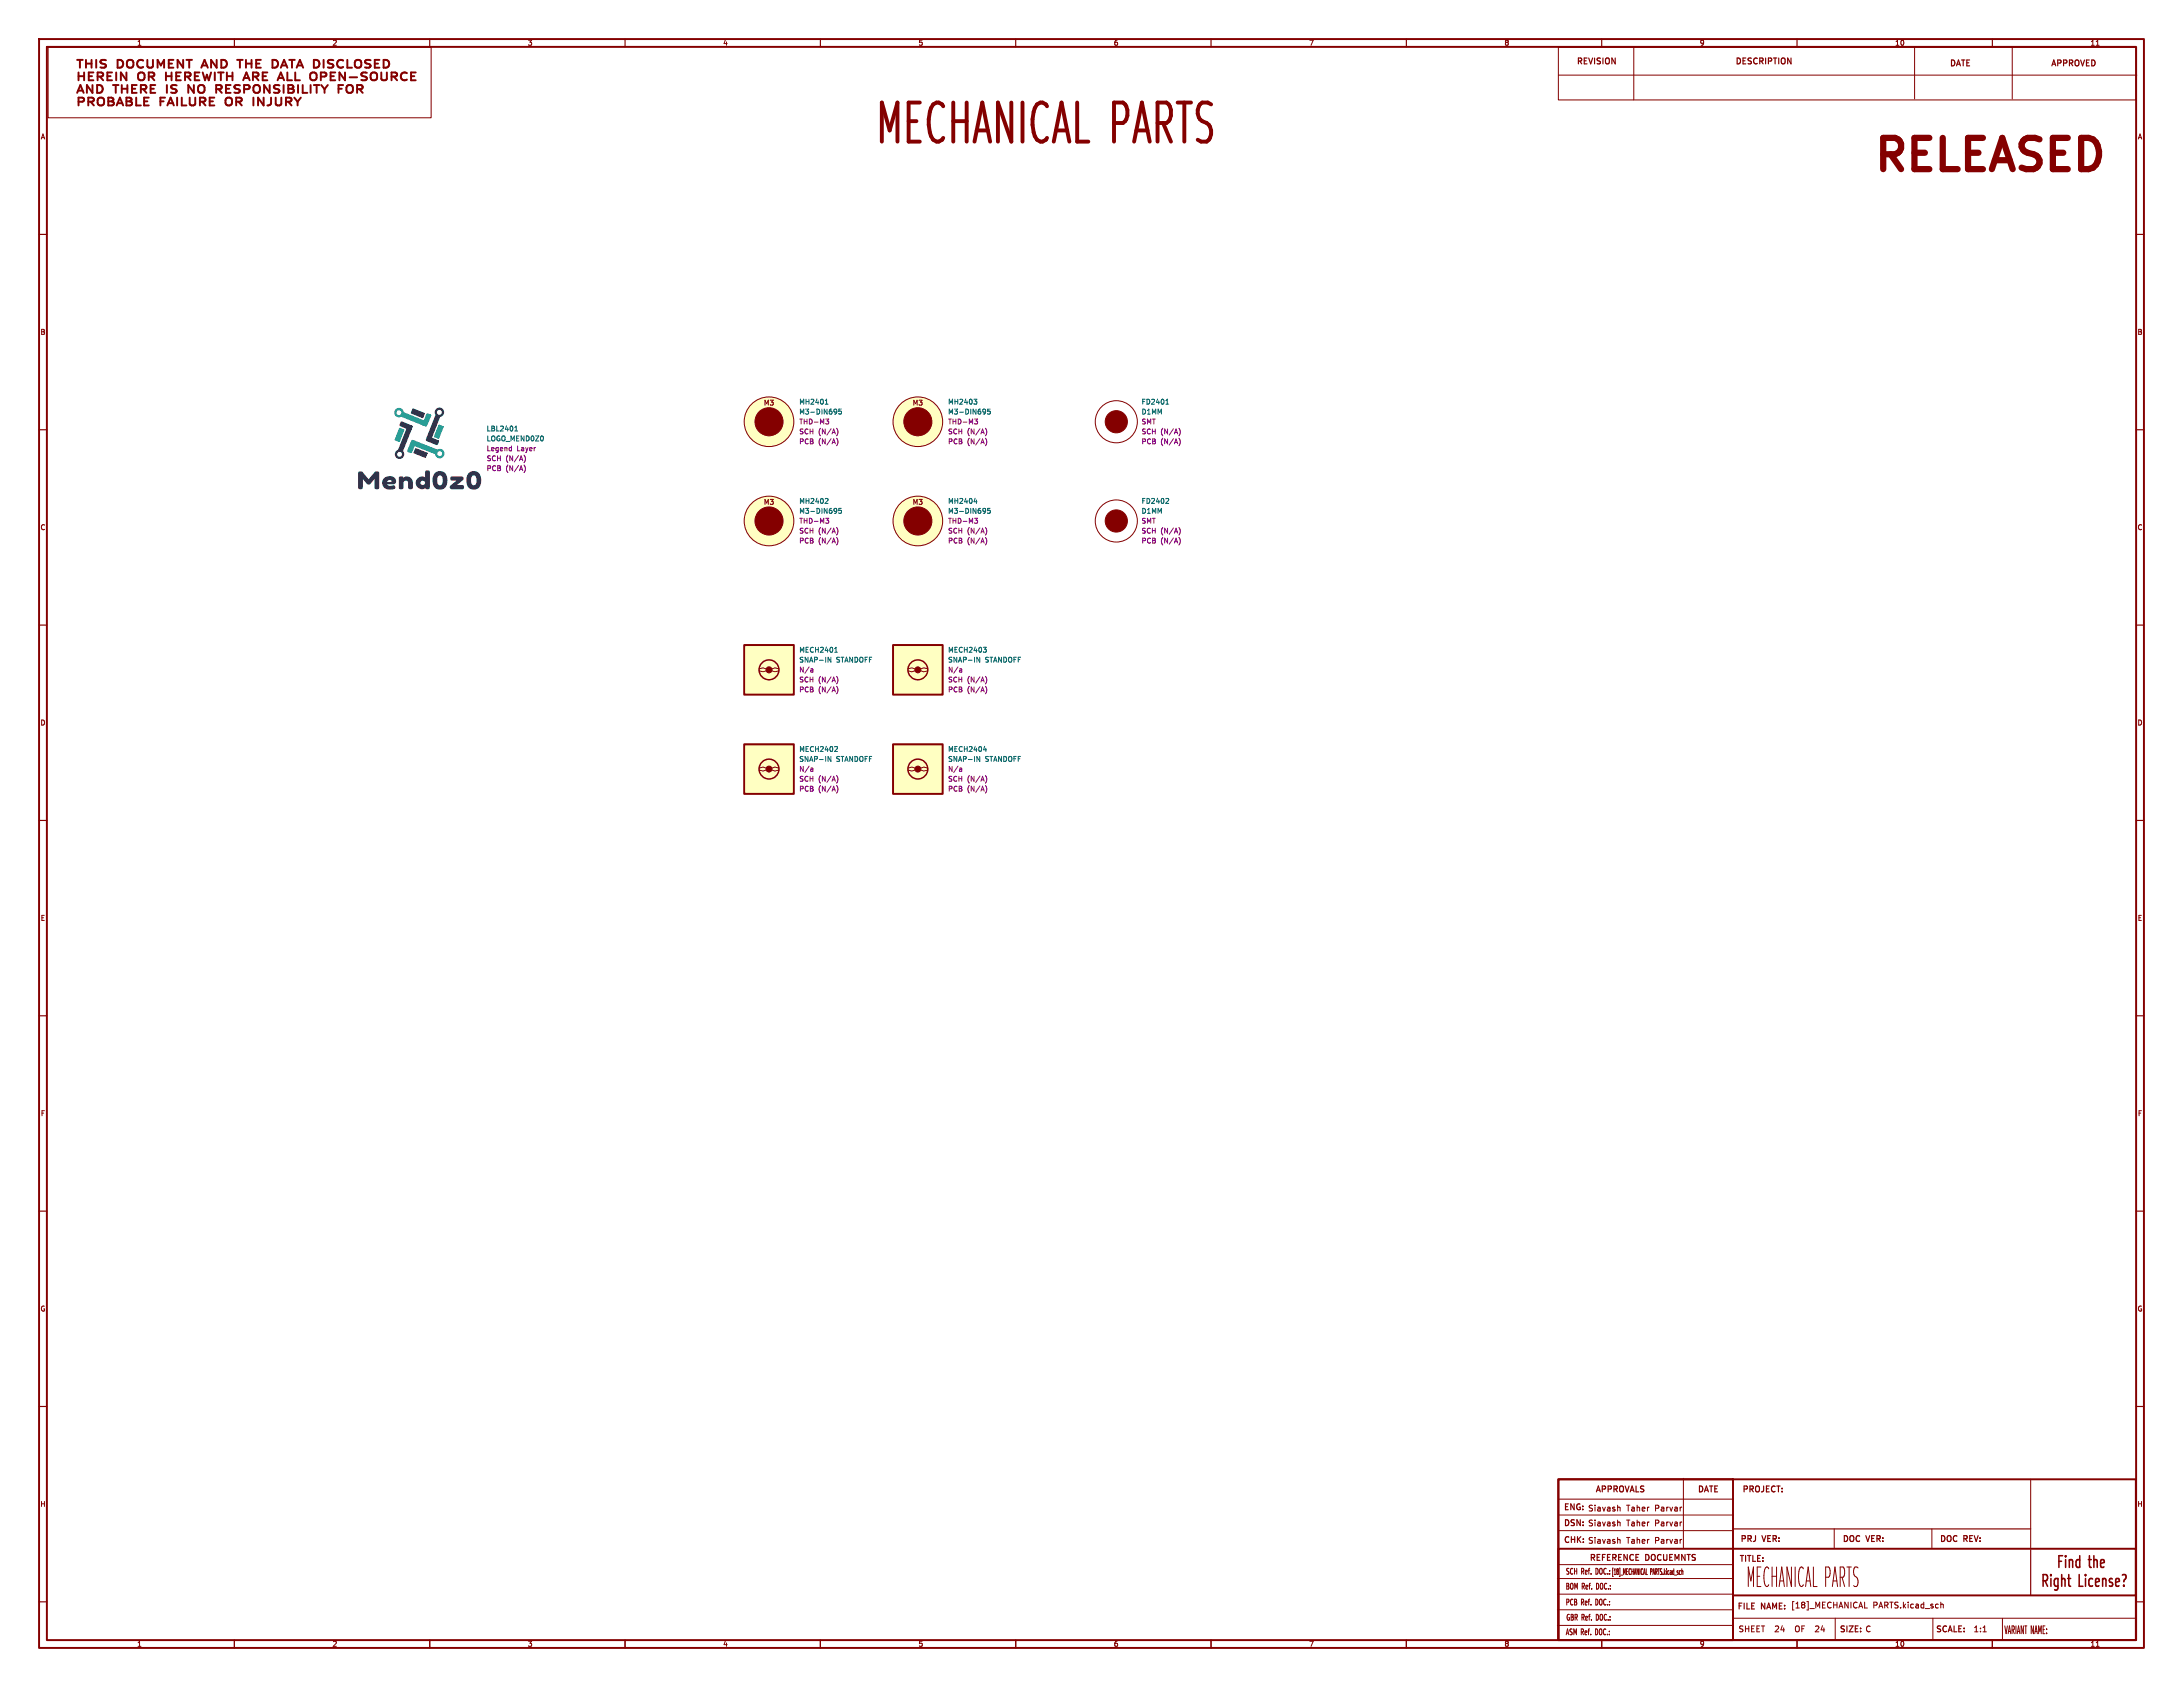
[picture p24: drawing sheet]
<svg xmlns="http://www.w3.org/2000/svg" width="559mm" height="432mm" viewBox="0 0 559 432" stroke-linecap="round" stroke-linejoin="round" font-family="sans-serif">
<defs><g id="words">
<text font-size="13.9" fill="#840000" x="223.6" y="38.2">MECHANICAL PARTS</text>
<text font-size="11.1" fill="#840000" x="478" y="46.1">RELEASED</text>
<text font-size="7" fill="#840000" x="446.9" y="406.6">MECHANICAL PARTS</text>
<g font-size="4.2" fill="#840000">
<text x="522.9" y="404.3">the</text>
<text x="529.9" y="404.3">Right</text>
<text x="541.6" y="404.3">License?</text>
</g>
<g font-size="2.8" fill="#840000">
<text x="19.2" y="23">THIS</text>
<text x="30.2" y="23">DOCUMENT</text>
<text x="53" y="23">AND</text>
<text x="63.1" y="23">THE</text>
<text x="72.8" y="23">DATA</text>
<text x="84.4" y="23">DISCLOSED</text>
<text x="513" y="418.5">VARIANT NAME:</text>
</g>
<g font-size="2.1" fill="#840000">
<text x="403.5" y="16.9">REVISION</text>
<text x="444.1" y="16.9">DESCRIPTION</text>
<text x="499" y="17.4">DATE</text>
<text x="524.9" y="17.4">APPROVED</text>
<text x="408.3" y="382.4">APPROVALS</text>
<text x="434.5" y="382.4">DATE</text>
<text x="445.9" y="382.4">PROJECT:</text>
<text x="400.2" y="386.9">ENG: Siavash</text>
<text x="416.3" y="387.1">Taher</text>
<text x="423.6" y="387.1">Parvar</text>
<text x="400.2" y="391">DSN: Siavash</text>
<text x="400.2" y="395.3">CHK: Siavash</text>
<text x="416.3" y="390.9">Taher</text>
<text x="416.3" y="395.3">Taher</text>
<text x="423.6" y="390.9">Parvar</text>
<text x="423.6" y="395.3">Parvar</text>
<text x="445.4" y="395.1">PRJ</text>
<text x="451.3" y="395.1">VER:</text>
<text x="471.6" y="395.1">DOC</text>
<text x="477.9" y="395.1">VER:</text>
<text x="496.4" y="395.1">DOC</text>
<text x="502.8" y="395.1">REV:</text>
<text x="406.8" y="399.9">REFERENCE</text>
<text x="421.3" y="399.9">DOCUEMNTS</text>
<text x="445.1" y="400.2">TITLE:</text>
<text x="400.7" y="407.1">BOM Ref. DOC.:</text>
<text x="400.7" y="403.3">SCH Ref. DOC.:[18]_MECHANICAL</text>
<text x="422.5" y="403.3">PARTS.kicad_sch</text>
<text x="400.7" y="411.2">PCB Ref. DOC.:</text>
<text x="444.6" y="412.3">FILE</text>
<text x="450.9" y="412.3">NAME: [18]_MECHANICAL</text>
<text x="479.4" y="411.9">PARTS.kicad_sch</text>
<text x="400.7" y="418.8">ASM Ref. DOC.:</text>
<text x="400.8" y="415.1">GBR Ref. DOC.:</text>
<text x="444.9" y="418">SHEET</text>
<text x="454.6" y="418">24</text>
<text x="460.4" y="418">OF</text>
<text x="466.1" y="418">24</text>
<text x="470.8" y="418.2">SIZE: C</text>
<text x="495.4" y="418.2">SCALE:</text>
<text x="505.1" y="418">1:1</text>
</g>
<g font-size="1.8" fill="#840000">
<text x="35" y="11.9">1</text>
<text x="85" y="11.9">2</text>
<text x="135" y="11.9">3</text>
<text x="185" y="11.9">4</text>
<text x="235" y="11.9">5</text>
<text x="285" y="11.9">6</text>
<text x="335" y="11.9">7</text>
<text x="385" y="11.9">8</text>
<text x="435" y="11.9">9</text>
<text x="485" y="11.9">10</text>
<text x="535" y="11.9">11</text>
<text x="10.3" y="35.9">A</text>
<text x="547.1" y="35.9">A</text>
<text x="10.3" y="85.9">B</text>
<text x="547.1" y="85.9">B</text>
<text x="195.4" y="104">M3</text>
<text x="233.5" y="104">M3</text>
<text x="195.4" y="129.4">M3</text>
<text x="233.5" y="129.4">M3</text>
<text x="10.3" y="135.9">C</text>
<text x="547.1" y="135.9">C</text>
<text x="10.3" y="185.9">D</text>
<text x="547.1" y="185.9">D</text>
<text x="10.3" y="235.9">E</text>
<text x="547.1" y="235.9">E</text>
<text x="10.3" y="285.9">F</text>
<text x="547.1" y="285.9">F</text>
<text x="10.3" y="335.9">G</text>
<text x="547.1" y="335.9">G</text>
<text x="10.2" y="385.9">H</text>
<text x="547" y="385.9">H</text>
<text x="35" y="421.7">1</text>
<text x="85" y="421.7">2</text>
<text x="135" y="421.7">3</text>
<text x="185" y="421.7">4</text>
<text x="235" y="421.7">5</text>
<text x="285" y="421.7">6</text>
<text x="335" y="421.7">7</text>
<text x="385" y="421.7">8</text>
<text x="435" y="421.7">9</text>
<text x="485" y="421.7">10</text>
<text x="535" y="421.7">11</text>
</g>
<g font-size="1.8" fill="#006464">
<text x="204.5" y="103.7">MH2401</text>
<text x="204.5" y="106.3">M3-DIN695</text>
<text x="242.6" y="103.7">MH2403</text>
<text x="242.6" y="106.3">M3-DIN695</text>
<text x="292.1" y="106.3">D1MM</text>
<text x="292.1" y="103.7">FD2401</text>
<text x="124.5" y="113.1">LOGO_MEND0Z0</text>
<text x="124.5" y="110.6">LBL2401</text>
<text x="204.5" y="129.1">MH2402</text>
<text x="204.5" y="131.7">M3-DIN695</text>
<text x="242.6" y="129.1">MH2404</text>
<text x="242.6" y="131.7">M3-DIN695</text>
<text x="292.1" y="131.7">D1MM</text>
<text x="292.1" y="129.1">FD2402</text>
<text x="204.5" y="167.2">MECH2401</text>
<text x="242.6" y="167.2">MECH2403</text>
<text x="204.5" y="169.8">SNAP-IN</text>
<text x="214.1" y="169.8">STANDOFF</text>
<text x="242.6" y="169.8">SNAP-IN</text>
<text x="252.2" y="169.8">STANDOFF</text>
<text x="204.5" y="192.6">MECH2402</text>
<text x="204.5" y="195.2">SNAP-IN</text>
<text x="214.1" y="195.2">STANDOFF</text>
<text x="242.6" y="192.6">MECH2404</text>
<text x="242.6" y="195.2">SNAP-IN</text>
<text x="252.2" y="195.2">STANDOFF</text>
</g>
<g font-size="1.8" fill="#840084">
<text x="204.5" y="108.8">THD-M3</text>
<text x="204.5" y="111.4">SCH</text>
<text x="204.5" y="113.9">PCB</text>
<text x="209.5" y="111.4">(N/A)</text>
<text x="209.5" y="113.9">(N/A)</text>
<text x="242.6" y="108.8">THD-M3</text>
<text x="242.6" y="111.4">SCH</text>
<text x="242.6" y="113.9">PCB</text>
<text x="247.6" y="111.4">(N/A)</text>
<text x="247.6" y="113.9">(N/A)</text>
<text x="292.1" y="108.8">SMT</text>
<text x="292.1" y="111.4">SCH</text>
<text x="292.1" y="113.9">PCB</text>
<text x="297.1" y="111.4">(N/A)</text>
<text x="297.1" y="113.9">(N/A)</text>
<text x="124.5" y="115.7">Legend</text>
<text x="124.5" y="118.2">SCH</text>
<text x="129.5" y="118.2">(N/A)</text>
<text x="132.3" y="115.7">Layer</text>
<text x="124.5" y="120.8">PCB</text>
<text x="129.5" y="120.8">(N/A)</text>
<text x="204.5" y="134.2">THD-M3</text>
<text x="204.5" y="136.8">SCH</text>
<text x="209.5" y="136.8">(N/A)</text>
<text x="242.6" y="134.2">THD-M3</text>
<text x="242.6" y="136.8">SCH</text>
<text x="247.6" y="136.8">(N/A)</text>
<text x="292.1" y="134.2">SMT</text>
<text x="292.1" y="136.8">SCH</text>
<text x="297.1" y="136.8">(N/A)</text>
<text x="204.5" y="139.3">PCB</text>
<text x="209.5" y="139.3">(N/A)</text>
<text x="242.6" y="139.3">PCB</text>
<text x="247.6" y="139.3">(N/A)</text>
<text x="292.1" y="139.3">PCB</text>
<text x="297.1" y="139.3">(N/A)</text>
<text x="204.5" y="172.3">N/a</text>
<text x="242.6" y="172.3">N/a</text>
<text x="204.5" y="174.9">SCH</text>
<text x="204.5" y="177.4">PCB</text>
<text x="209.5" y="174.9">(N/A)</text>
<text x="209.5" y="177.4">(N/A)</text>
<text x="242.6" y="174.9">SCH</text>
<text x="242.6" y="177.4">PCB</text>
<text x="247.6" y="174.9">(N/A)</text>
<text x="247.6" y="177.4">(N/A)</text>
<text x="204.5" y="197.7">N/a</text>
<text x="242.6" y="197.7">N/a</text>
<text x="204.5" y="200.3">SCH</text>
<text x="204.5" y="202.8">PCB</text>
<text x="209.5" y="200.3">(N/A)</text>
<text x="209.5" y="202.8">(N/A)</text>
<text x="242.6" y="200.3">SCH</text>
<text x="242.6" y="202.8">PCB</text>
<text x="247.6" y="200.3">(N/A)</text>
<text x="247.6" y="202.8">(N/A)</text>
</g>
</g></defs>
<g fill="none" stroke="#840000" stroke-width=".5">
<path d="M10 10h538.8v411.8h-538.8zM12 12h534.8v407.8h-534.8zM19.7 15.3h1.5M20.1 18.5v2M20.1 19.5h1.4M20.5 15.3v2M21.5 18.5v2M22 15.3v2M22 16.3h1.4M22.7 19.5h.9M23.4 15.3v2M23.9 18.5h-1.2v2"/>
<path d="M24.6 15.3v2M25 19.6l1.2-.1 .2-.6-.5-.4h-.9v2M25.6 19.6l.8 .9M27.1 15.4a1.04 1.04 0 0 0-1.4 .3l.2 .5 1.1 .4v.5a1.18 1.18 0 0 1-1.3 .1M27.5 19.5h.8M28.7 18.5h-1.2v2h1.2M29.7 18.5v2M30.1 15.3a1.07 1.07 0 0 1 1.4 1 1.07 1.07 0 0 1-1.4 1zM32.4 18.5v2l-1.5-2v2M32.6 15.6a.88 .88 0 0 1 .9-.3 .88 .88 0 0 1 .6 .7v.7a.85 .85 0 0 1-.8 .7 .85 .85 0 0 1-.8-.7zM36.6 15.5a.99 .99 0 0 0-1.5 .8 .99 .99 0 0 0 1.5 .8M37.7 15.3v1.6l.5 .4 .7-.1 .2-.3v-1.6"/>
<path d="M38.1 19.6l1.2-.1 .2-.6-.5-.4h-.9v2M38.7 19.6l.8 .9M40.3 17.3v-2l.9 1.5 .8-1.5v2M42.5 19.5h1.4M42.5 18.5v2M43.2 16.3h.8M43.9 18.5v2M44.4 15.3h-1.2v2h1.2M45.1 19.5h.8M46.3 18.5h-1.2v2M46.9 15.3v2l-1.4-2v2M47.4 19.6l1.2-.1 .2-.6-.5-.4h-.9v2"/>
<path d="M47.7 15.3h1.4M48 19.6l.8 .9M48.4 15.3v2M49.9 19.5h.8M51.1 18.5h-1.2v2M51.5 17.3l.9-2 .8 2M51.8 16.8h1.2M51.9 18.5l.6 2 .5-1.4 .4 1.4 .6-2M55 18.5v2M55.5 15.3v2l-1.5-2v2M55.8 18.5h1.4M56.5 18.5v2"/>
<path d="M56.6 15.3a1.07 1.07 0 0 1 1.5 1 1.07 1.07 0 0 1-1.5 1zM58.1 18.5v2M58.1 19.5h1.4M59.5 18.5v2M60.7 15.3h1.4M61.4 15.3v2M62.5 20h1.2M63 16.3h1.4M63 15.3v2M64.4 15.3v2M64.7 19.6l1.2-.1 .3-.6-.5-.4h-1v2M65.3 19.6l.9 .9"/>
<path d="M65.6 16.3h.8M66.8 15.3h-1.2v2h1.2M67.2 19.5h.9M68.4 18.5h-1.2v2M69.7 15.3a1.07 1.07 0 0 1 1.5 1 1.07 1.07 0 0 1-1.5 1zM71.3 20h1.2M71.9 17.3l.8-2 .9 2M72.1 16.8h1.2M73.6 18.5v2M74 15.3h1.5M74.7 15.3v2M75.6 18.5v2"/>
<path d="M75.9 17.3l.9-2 .8 2M76.2 16.8h1.2M80.3 15.3a1.07 1.07 0 0 1 1.5 1 1.07 1.07 0 0 1-1.5 1zM82.1 19.6l1.2-.1 .3-.6-.5-.4h-1v2M82.8 15.3v2M84.6 19.5h.9M85.3 15.4a1.04 1.04 0 0 0-1.4 .3l.2 .5 1.1 .4v.5a1.18 1.18 0 0 1-1.3 .1M85.8 18.5h-1.2v2M87.8 15.5a.99 .99 0 0 0-1.5 .8 .99 .99 0 0 0 1.5 .8M88.3 18.5v2l-1.4-2v2M88.9 15.3v2h1.2M89.5 19.8h1.9"/>
<path d="M90.9 15.6a.88 .88 0 0 1 .9-.3 .88 .88 0 0 1 .7 .7v.7a.85 .85 0 0 1-.9 .7 .85 .85 0 0 1-.8-.7zM93.9 18.6a1.04 1.04 0 0 0-1.4 .3l.2 .5 1.1 .4 .1 .4M94.9 15.4a1.04 1.04 0 0 0-1.5 .3l.3 .5 1 .4v.5a1.18 1.18 0 0 1-1.3 .1M95.9 16.3h.9M97.1 15.3h-1.2v2h1.2M97.6 18.5v1.7M98.2 15.3a1.07 1.07 0 0 1 1.4 1 1.07 1.07 0 0 1-1.4 1zM99 18.5v1.7M100.2 19.6l1.2-.1 .2-.6-.4-.4h-1v2M100.8 19.6l.8 .9M104.1 18.7a.99 .99 0 0 0-1.2 .1 .99 .99 0 0 0-.2 1.3M105.2 19.5h.9"/>
<path d="M106.4 18.5h-1.2v2h1.2M20.1 26l1.2-.1 .2-.5-.4-.4h-1v2M22.6 26l1.2-.1 .2-.5-.4-.4h-1v2M23.2 26l.8 1M25.1 25.3a.88 .88 0 0 1 .9-.3 .88 .88 0 0 1 .6 .7v.6a.85 .85 0 0 1-.8 .7 .85 .85 0 0 1-.8-.7zM27.7 25h.9l.4 .4-.1 .4-.3 .1 .5 .4-.2 .6-1.2 .1zM27.7 25.9h.9M28.9 21.8h1.4M29.9 27l.8-2 .8 2M30.1 26.4h1.2M32.4 25h.8l.5 .4-.1 .4-.4 .1 .6 .4-.2 .6-1.2 .1zM32.4 25.9h.8"/>
<path d="M34.9 25v2h1.2M35.5 20.3a1.19 1.19 0 0 1 .4-1.8 .82 .82 0 0 1 1.1 .7l-.1 1.1M36.9 25.9h.8M38.1 25h-1.2v2h1.2M41.1 25.9h.8M42.2 25h-1.1v2M42.8 27l.9-2 .8 2M43.1 26.4h1.2M45.3 25v2M46.5 25v2h1.2M48.6 25v1.6l.4 .4 .7-.1 .3-.3v-1.6M51.1 21.9a.97 .97 0 0 1 1.1 .2"/>
<path d="M51.2 26l1.2-.1 .2-.5-.5-.4h-.9v2M51.8 26l.8 1M52.2 23.5a.97 .97 0 0 1-1.1 .2M53.7 25.9h.8M54.9 25h-1.2v2h1.2M57.8 25.3a.88 .88 0 0 1 .9-.3 .88 .88 0 0 1 .7 .7v.6a.85 .85 0 0 1-.8 .7 .85 .85 0 0 1-.9-.7zM60.5 26l1.1-.1 .3-.5-.5-.4h-.9v2M60.9 22.8l.5 .4-.1 .4-.4 .2M61.1 26l.8 1M61.1 21.8l.3 .1M62.2 20.5l.9-2 .8 2M64.9 25v2"/>
<path d="M67.5 25v2l-1.4-2v2M69.4 25v1.4a.8 .8 0 0 1-1 .6M70.6 21.8l.9 .1M70.6 22.7l.7 .2 .2 .5-.4 .4h-.6M70.6 25v1.6l.5 .4 .7-.1 .2-.3v-1.6M71.1 20.5l.8-2 .8 2M73.2 26l1.2-.1 .2-.5-.5-.4h-.9v2M73.8 26l.8 1M75.3 25l.9 1M76.2 26v1M77 25l-.8 1M79.5 20.3a1.19 1.19 0 0 1 .5-1.8 .82 .82 0 0 1 1.1 .7l-.2 1.1"/>
<path d="M82.2 21.8l.9 1M83.1 22.8v1M83.9 21.8l-.8 1M95 20.3a1.19 1.19 0 0 1 .5-1.8 .82 .82 0 0 1 1 .7l-.1 1.1M398.9 378.6h147.8v41.2h-147.8zM398.9 378.6h44.7v41.2h-44.7zM398.9 396.4h44.7v23.4h-44.7zM443.6 396.4h103.1v12h-103.1z"/>
</g>
<g fill="none" stroke="#840000" stroke-width=".3">
<path d="M60 10v2M110 10v2M160 10v2M210 10v2M260 10v2M310 10v2M360 10v2M410 10v2M460 10v2M510 10v2M10 60h2M546.8 60h2"/>
<path d="M10 110h2M546.8 110h2M10 160h2M546.8 160h2M10 210h2M546.8 210h2M10 260h2M546.8 260h2M10 310h2M546.8 310h2M10 360h2M546.8 360h2"/>
<path d="M443.6 391.3h76.2M519.8 396.7v11.7M10 410h2M60 419.8v2M110 419.8v2M160 419.8v2M210 419.8v2M260 419.8v2M310 419.8v2M360 419.8v2M410 419.8v2M460 419.8v2"/>
<path d="M510 419.8v2M546.8 410h2"/>
</g>
<g fill="none" stroke="#840000" stroke-width=".26">
<path d="M12.3 12.1h98.1v18.1h-98.1zM398.9 12.1h147.8v13.5h-147.8zM398.9 19.2h148.1M418.2 12.1v13.5M490.1 12.1v13.2M515.1 12.1v13.2M536.6 11.6h.7M430.9 378.4v17.8M519.8 378.6v17.6M398.9 383.7h44.7M398.9 387.8h44.7M398.9 391.8h44.7"/>
<path d="M414.3 385.8l.4 .2v.8M414.3 389.6l.4 .2v.8M414.3 394l.4 .2v.8M469.5 391.3v4.9M494.5 391.3v4.9M398.7 404h44.7M398.7 408h44.7M398.7 412h44.7M398.7 416h44.7M398.9 400.5h44.7M443.6 414.2h102.9M459.8 416.2l-.2 .5 .2 .9"/>
<path d="M465.4 416.2l-.7 .1M465.5 416.8l-.8 .9h.9M469.8 414.2v5.3M477.3 411.6h.7M494.8 414.2v5.3M496.8 410.1v1.5M496.8 410.7h.6v.9M507.6 417.7h.9M512.6 414.2v5.4M536.6 421.4h.7"/>
<circle cx="196.8" cy="107.9" r="6.3"/>
</g>
<g fill="none" stroke="#840000" stroke-width=".4">
<path d="M527 399.6h.7M528 398.2h-1v3M528.8 398.2v.3M528.8 399.2v2M529.7 399.2v2M529.7 399.5l.3-.3 .5 .1 .1 1.9M532.4 399.3l-.2-.1-.6 .1-.2 1.3M532.4 398.2v3M534.6 399.2h.7M534.8 398.2v2.6M536 399.5l.3-.3 .5 .1v1.9M536 398.2v3"/>
<path d="M523 403v3M523.5 404.6l.6 1.4M525 404v2M525.9 405.7l.3 .3 .6-.1M526.8 404v2.5a.52 .52 0 0 1-.3 .4 .52 .52 0 0 1-.6 0M527.8 403v3M528.3 404l.3 .5M537.7 400.2l1-.3-.1-.6-.2-.1-.6 .1-.1 1.5M538.3 404.2l.2-.2 .5 .2 .1 1.8M538.6 401.1l-.6 .1M540.5 404h-.3l-.3 .5 .1 .4 .5 .1M540.8 405.6l-.3 .4-.6-.1"/>
<path d="M541.6 405.6l.2 .4 .6-.1M543.7 405.7v.3"/>
</g>
<circle cx="196.8" cy="107.9" r="6.3" fill="#ffffc2" stroke="#ffffc2" stroke-width=".26"/>
<circle cx="196.8" cy="107.9" r="3.6" fill="#840000" stroke="#840000" stroke-width=".26"/>
<path d="M211.2 103.4h.8M211.4 102.5l.2-.3v1.2M214 104.7l.2 .3-.2 .9M214.2 105.3l-.2 .2M215.3 104.7h-.6v.6h.6v.6h-.6" fill="none" stroke="#006464" stroke-width=".26"/>
<path d="M211.4 107.3h.7l-.4 .4 .4 .2v.4l-.2 .2h-.4M214.1 112.2a1.46 1.46 0 0 1 0 1.9M214.1 109.6a1.46 1.46 0 0 1 0 2" fill="none" stroke="#840084" stroke-width=".26"/>
<path d="M190.5 165.1h12.7v12.7h-12.7z" fill="#ffffc2"/>
<path d="M194.3 171.7l1 .3 .8-.3M194.3 171.2l1-.3 .8 .3M197.6 171.7l.8 .3 1-.3M197.6 171.2l.8-.3 1 .3" fill="none" stroke="#840000" stroke-width=".26"/>
<path d="M190.5 165.1h12.7v12.7h-12.7z" fill="none" stroke="#840000" stroke-width=".51"/>
<circle cx="196.9" cy="171.4" r=".76" fill="#840000" stroke="#840000" stroke-width=".26"/>
<circle cx="196.8" cy="171.4" r="2.54" fill="none" stroke="#840000" stroke-width=".38"/>
<path d="M212 168.2l.7 1.3v-1.3M213.7 166.9h.7M213.8 166l.2-.3v1.2" fill="none" stroke="#006464" stroke-width=".26"/>
<path d="M207.7 171.2l.4 .2v.6M208.1 172h-.4M208.1 171.5h-.4M214.1 173.1a1.46 1.46 0 0 1 0 2M214.1 175.7a1.46 1.46 0 0 1 0 1.9" fill="none" stroke="#840084" stroke-width=".26"/>
<path d="M190.5 190.5h12.7v12.7h-12.7z" fill="#ffffc2"/>
<path d="M194.3 197.1l1 .3 .8-.3M194.3 196.6l1-.3 .8 .3M197.6 197.1l.8 .3 1-.3M197.6 196.6l.8-.3 1 .3" fill="none" stroke="#840000" stroke-width=".26"/>
<path d="M190.5 190.5h12.7v12.7h-12.7z" fill="none" stroke="#840000" stroke-width=".51"/>
<circle cx="196.8" cy="196.8" r=".76" fill="#840000" stroke="#840000" stroke-width=".26"/>
<circle cx="196.8" cy="196.8" r="2.54" fill="none" stroke="#840000" stroke-width=".38"/>
<path d="M212 193.6l.7 1.3v-1.3M214.1 191.1l.3 .2-.1 .3-.7 .7h.8" fill="none" stroke="#006464" stroke-width=".26"/>
<path d="M207.7 196.6l.4 .2v.6M208.1 197.4h-.4M208.1 196.9h-.4M214.1 198.5a1.46 1.46 0 0 1 0 2M214.1 201.1a1.46 1.46 0 0 1 0 1.9" fill="none" stroke="#840084" stroke-width=".26"/>
<path d="M102.3 109.6l1 .4-1.1 3-1-.4z" fill="#109e92"/>
<g fill="#30334a">
<path d="M104.5 109.7l.5 .1-2.2 5.5-.5-.2z"/>
<path d="M102.8 108.1l2.5 1.1-.2 .7-2.6-1.1z"/>
</g>
<g fill="#109e92">
<path d="M105.6 112.9l.6 .2-1 2.6-.7-.3z"/>
<path d="M103.2 105.8l5.4 2.2-.2 .6-5.4-2.2z"/>
</g>
<g fill="#303349">
<path d="M105.7 104.7l2.9 1.1-.4 1.1-2.9-1.2z"/>
<path d="M106.4 114.8l2.9 1.2-.4 1.1-2.9-1.2z"/>
</g>
<g fill="#109e92">
<path d="M109.4 106.1l.7 .2-1.1 2.6-.6-.3z"/>
<path d="M106.2 113.2l5.4 2.1-.2 .6-5.4-2.2z"/>
</g>
<g fill="#30334a">
<path d="M109.5 111.9l2.6 1.1-.3 .6-2.5-1z"/>
<path d="M111.8 106.5l.5 .2-2.2 5.4-.5-.1z"/>
</g>
<g fill="#109e92">
<path d="M112.4 108.8l1 .4-1.1 3-1.1-.4z"/>
<path d="M101.3 104.8l.8-.4 .9 .3 .3 .9-.3 .9-.9 .3-.8-.3-.4-.9h.6l.2 .5 .4 .2 .5-.2 .1-.5-.2-.4-.4-.2-.4 .2-.2 .4h-.6z"/>
</g>
<g fill="#33364d">
<path d="M101.4 115.4l.9-.3 .8 .3 .4 .8-.4 .9-.8 .4-.9-.4-.3-.8h.5l.2 .4 .5 .2 .4-.2 .2-.4-.2-.5-.4-.2-.5 .2-.2 .5h-.5z"/>
<path d="M111.6 104.7l.9-.4 .8 .4 .4 .8-.4 .9-.8 .3-.9-.3-.3-.8h.5l.2 .4 .5 .2 .4-.2 .2-.5-.2-.4-.4-.2-.5 .2-.2 .5h-.5z"/>
</g>
<path d="M111.7 115.3l.8-.4 .9 .3 .4 .9-.4 .8-.8 .4-.9-.3-.3-.9h.5l.2 .5 .5 .1 .4-.2 .2-.4-.2-.4-.5-.2-.4 .2-.2 .4h-.5z" fill="#109e92"/>
<g fill="#33364d">
<path d="M115.4 122l2.7-.1 .4 .2 .2 .4-.1 .3-1.6 1.3 1.6 .1 .2 .4-.1 .5-3 .1-.4-.1-.2-.4 .1-.3 1.6-1.4-1.4-.1-.1-.3z"/>
<path d="M111.3 121.1l.7-.4 .8-.1 .7 .2 .6 .5 .3 .8 .1 1-.1 1-.5 .7-.5 .4-.7 .1-.8-.1-.6-.3-.4-.8-.2-1.1h1.2a.85 .85 0 0 0 .8 1.2l.5-.4 .1-.9a.85 .85 0 0 0-.8-1.2l-.4 .4-.2 .9h-1.2l.1-1.1z"/>
<path d="M120 121.1l.6-.4 .8-.1 .8 .2 .5 .5 .4 .8 .1 1-.2 1-.4 .7-.6 .4-.7 .1-.7-.1-.6-.3-.5-.8-.1-1.1h1.2a.85 .85 0 0 0 .8 1.2l.4-.4 .2-.9a.85 .85 0 0 0-.9-1.2l-.4 .4-.1 .9h-1.2l.1-1.1z"/>
<path d="M98.2 122.5l.7-.5 .9-.1a1.22 1.22 0 0 1 1.4 .5 1.22 1.22 0 0 1-.2 1.5h-1.9l.5 .5 1.3-.2 .3 .5-.2 .4-1.2 .2-1.1-.2-.7-.8-.2-.9h2.2l.2-.3-.5-.2-.6 .5h-1.3z"/>
<path d="M102.2 122.1l.8-.1 .3 .3 .4-.3 .6-.1 .8 .4 .6 1-.1 1.8-.6 .1-.4-.1-.1-1.7-.6-.4-.6 .4-.1 1.7h-1z"/>
<path d="M91.8 120.8h1l1.6 1.9 1.6-1.9h1v4.3l-.7 .1-.4-.2v-2.4l-1.1 1.3-.4 .2-.5-.2-1-1.3-.1 2.4-.3 .2-.7-.1z"/>
<path d="M106.9 122.4l1-.5 .9 .4 .1-1.7 .4-.2 .6 .1v4.6l-.7 .1-.4-.3-.9 .3-.9-.4-.4-.5-.2-.7h1.2l.2 .4 .4 .1 .4-.1 .2-.4-.2-.4-.4-.2-.4 .2-.2 .4h-1.2l.1-.6z"/>
</g>
<path d="M102.3 109.6l1 .4-1.1 3-1-.4zM112.4 108.8l1 .4-1.1 3-1.1-.4z" fill="none" stroke="#109e92" stroke-width=".3"/>
<path d="M104.5 109.7l.5 .1-2.2 5.5-.5-.2zM111.8 106.5l.5 .2-2.2 5.4-.5-.1z" fill="none" stroke="#30334a" stroke-width=".76"/>
<path d="M102.8 108.1l2.5 1.1-.2 .7-2.6-1.1zM109.5 111.9l2.6 1.1-.3 .6-2.5-1z" fill="none" stroke="#30334a" stroke-width=".59"/>
<path d="M105.6 112.9l.6 .2-1 2.6-.7-.3z" fill="none" stroke="#109e92" stroke-width=".59"/>
<path d="M103.2 105.8l5.4 2.2-.2 .6-5.4-2.2z" fill="none" stroke="#0ea093" stroke-width=".76"/>
<path d="M105.7 104.7l2.9 1.1-.4 1.1-2.9-1.2zM106.4 114.8l2.9 1.2-.4 1.1-2.9-1.2z" fill="none" stroke="#30334a" stroke-width=".3"/>
<path d="M109.4 106.1l.7 .2-1.1 2.6-.6-.3z" fill="none" stroke="#0ea093" stroke-width=".59"/>
<path d="M106.2 113.2l5.4 2.1-.2 .6-5.4-2.2z" fill="none" stroke="#109e92" stroke-width=".76"/>
<path d="M131.8 110.3h.7M131.8 109.4l.3-.3v1.2M211.4 127.6h.4l.2 .3-.8 .9h.8M214 130.1l.2 .3-.2 .9M214.2 130.7l-.2 .2M215.3 130.1h-.6v.6h.6v.6h-.6M298.9 127.6l.3 .2-.1 .3-.7 .7h.8" fill="none" stroke="#006464" stroke-width=".26"/>
<path d="M130.8 114.6h.1M130.9 114.1v1.3M130.9 115.3l-.1 .1M134.1 119a1.46 1.46 0 0 1 0 2M134.2 116.5a1.47 1.47 0 0 1-.1 1.9M211.4 132.7h.7l-.4 .4 .4 .2v.4l-.2 .2h-.4M214.1 135a1.46 1.46 0 0 1 0 2M214.1 137.6a1.46 1.46 0 0 1 0 1.9M301.8 135a1.46 1.46 0 0 1 0 2M301.8 137.6h.1M301.8 137.6a1.47 1.47 0 0 1 0 1.9" fill="none" stroke="#840084" stroke-width=".26"/>
<circle cx="196.8" cy="133.3" r="6.3" fill="#ffffc2" stroke="#ffffc2" stroke-width=".26"/>
<g fill="#840000" stroke="#840000" stroke-width=".26">
<circle cx="196.8" cy="133.3" r="3.6"/>
<circle cx="285.7" cy="133.3" r="2.84"/>
</g>
<g fill="none" stroke="#840000" stroke-width=".26">
<circle cx="196.8" cy="133.3" r="6.3"/>
<circle cx="285.8" cy="133.3" r="5.4"/>
</g>
<path d="M228.6 165.1h12.7v12.7h-12.7z" fill="#ffffc2"/>
<g fill="none" stroke="#840000" stroke-width=".26">
<path d="M232.4 171.7l1 .3 .8-.3M232.4 171.2l1-.3 .8 .3M235.7 171.7l.8 .3 1-.3M235.7 171.2l.8-.3 1 .3"/>
<circle cx="234.9" cy="107.9" r="6.3"/>
<circle cx="285.8" cy="107.9" r="5.4"/>
</g>
<path d="M228.6 165.1h12.7v12.7h-12.7z" fill="none" stroke="#840000" stroke-width=".51"/>
<g fill="#840000" stroke="#840000" stroke-width=".26">
<circle cx="235" cy="171.4" r=".76"/>
<circle cx="285.7" cy="107.9" r="2.84"/>
<circle cx="234.9" cy="107.9" r="3.6"/>
</g>
<circle cx="234.9" cy="171.4" r="2.54" fill="none" stroke="#840000" stroke-width=".38"/>
<path d="M249.3 102.2h.8l-.5 .5M249.8 102.7l.3 .2-.3 .5M252.1 104.7l.2 .3-.2 .9M252.3 105.3l-.2 .2M253.4 104.7h-.6v.6h.6v.6h-.6M298.4 103.4h.8M298.6 102.5l.2-.3v1.2M250.1 168.2l.7 1.3v-1.3M251.7 165.7h.8l-.4 .5M252.2 166.2l.3 .2-.3 .5" fill="none" stroke="#006464" stroke-width=".26"/>
<path d="M249.5 107.3h.7l-.4 .4 .4 .2v.4l-.2 .2h-.4M252.2 109.6a1.46 1.46 0 0 1 0 2M252.2 112.2a1.46 1.46 0 0 1 0 1.9M301.8 109.6a1.46 1.46 0 0 1 0 2M301.8 112.2a1.46 1.46 0 0 1 0 1.9M245.8 171.2l.4 .2v.6M246.2 172h-.4M246.2 171.5h-.4M252.2 173.1a1.46 1.46 0 0 1 0 2M252.2 175.7a1.46 1.46 0 0 1 0 1.9" fill="none" stroke="#840084" stroke-width=".26"/>
<circle cx="234.9" cy="107.9" r="6.3" fill="#ffffc2" stroke="#ffffc2" stroke-width=".26"/>
<path d="M228.6 190.5h12.7v12.7h-12.7z" fill="#ffffc2"/>
<g fill="none" stroke="#840000" stroke-width=".26">
<path d="M232.4 197.1l1 .3 .8-.3M232.4 196.6l1-.3 .8 .3M235.7 197.1l.8 .3 1-.3M235.7 196.6l.8-.3 1 .3"/>
<circle cx="234.9" cy="133.3" r="6.3"/>
</g>
<path d="M228.6 190.5h12.7v12.7h-12.7z" fill="none" stroke="#840000" stroke-width=".51"/>
<g fill="#840000" stroke="#840000" stroke-width=".26">
<circle cx="234.9" cy="196.8" r=".76"/>
<circle cx="234.9" cy="133.3" r="3.6"/>
</g>
<circle cx="234.9" cy="196.8" r="2.54" fill="none" stroke="#840000" stroke-width=".38"/>
<path d="M249.3 128.4h.8M249.9 128v.8M252.1 130.1l.2 .3-.2 .9M252.3 130.7l-.2 .2M253.4 130.1h-.6v.6h.6v.6h-.6M250.1 193.6l.7 1.3v-1.3M251.8 191.9h.7M252.4 191.5v.8" fill="none" stroke="#006464" stroke-width=".26"/>
<path d="M249.5 132.7h.7l-.4 .4 .4 .2v.4l-.2 .2h-.4M252.2 135a1.46 1.46 0 0 1 0 2M252.2 137.6h.1M252.3 137.6a1.47 1.47 0 0 1-.1 1.9M245.8 196.6l.4 .2v.6M246.2 197.4h-.4M246.2 196.9h-.4M252.2 198.5a1.46 1.46 0 0 1 0 2M252.2 201.1a1.46 1.46 0 0 1 0 1.9" fill="none" stroke="#840084" stroke-width=".26"/>
<circle cx="234.9" cy="133.3" r="6.3" fill="#ffffc2" stroke="#ffffc2" stroke-width=".26"/>
<use href="#words"/>
</svg>
